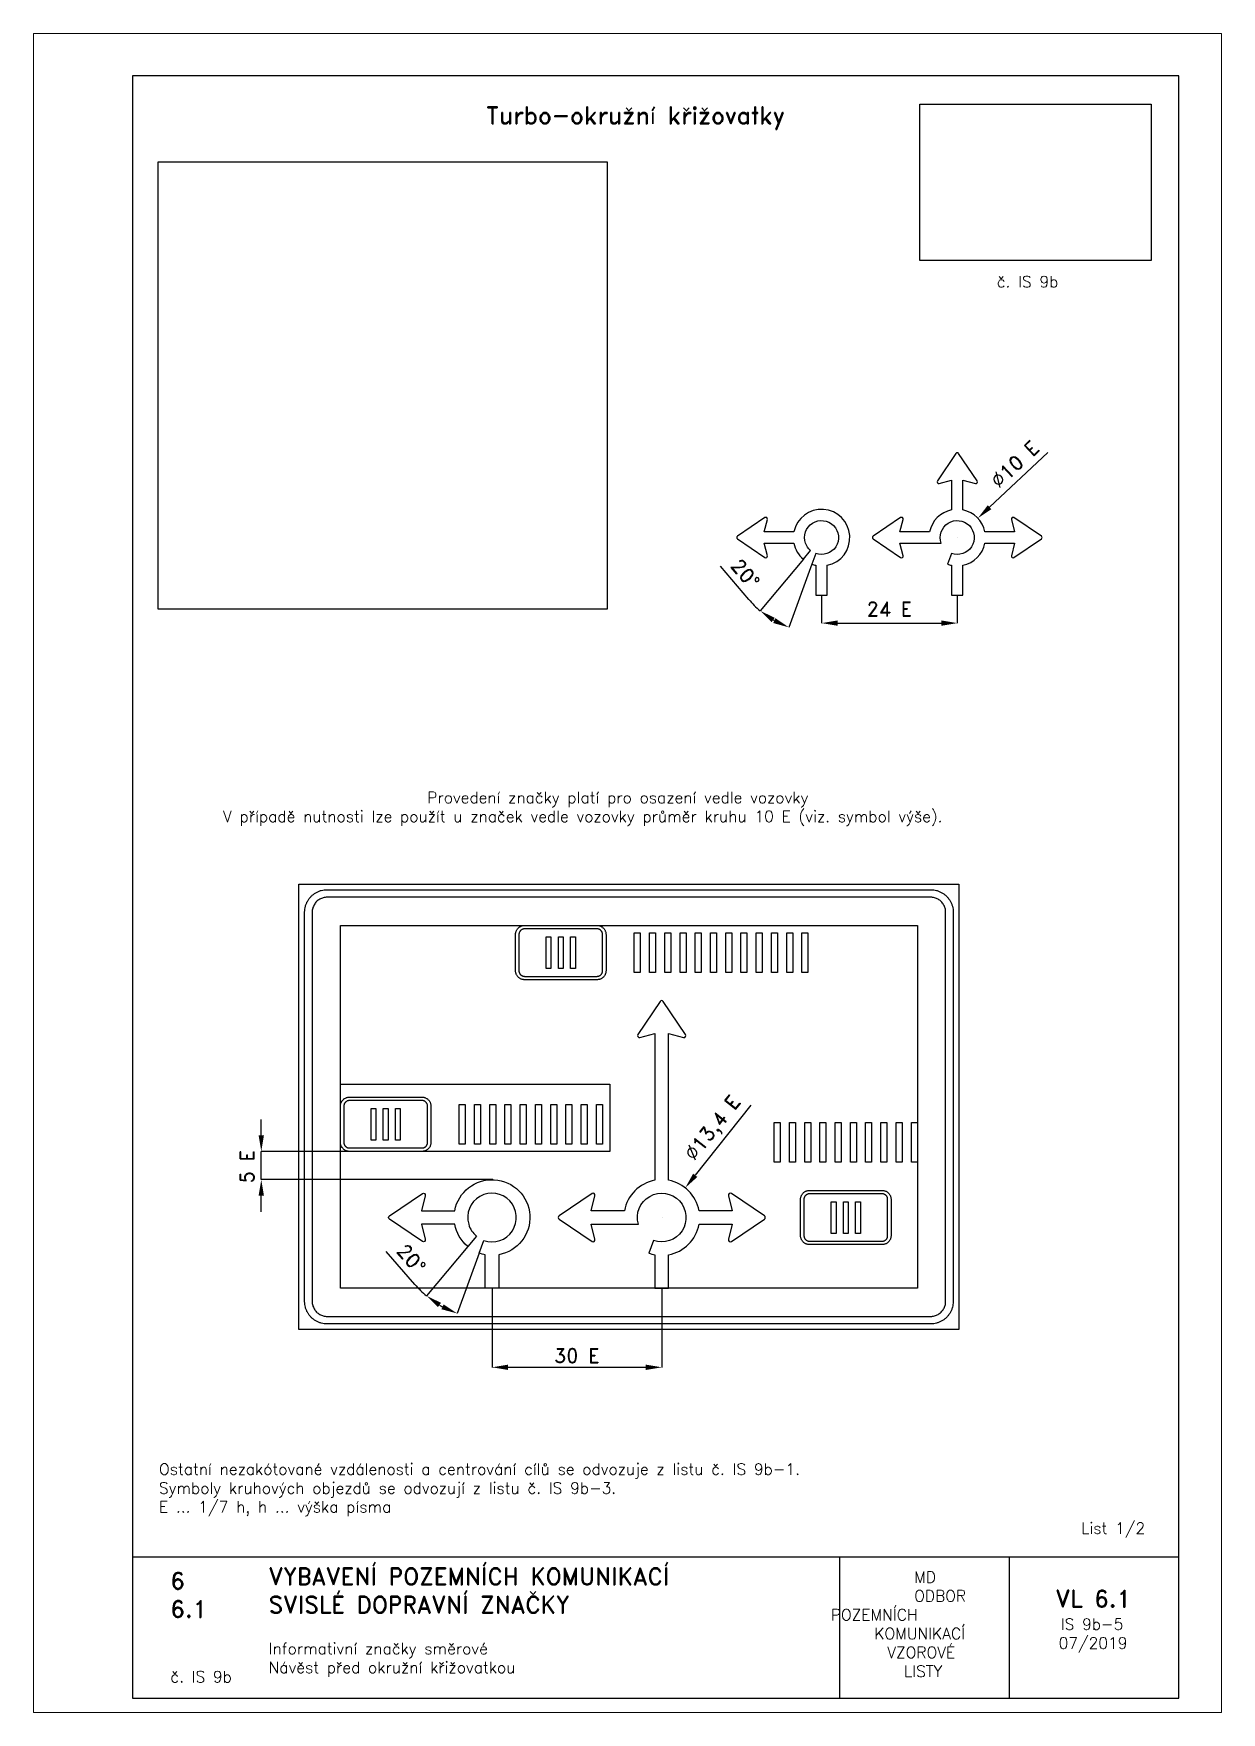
# Paper-space layout 'IS 9b-5-1' of a CAD drawing. Header units: millimetres. Extents: x 0 to 210, y 0 to 297.
# The model-space entities are those that its viewports show. They can reach past a viewport. Long polylines and large blocks are cut down to what shows.
import ezdxf

# ---------------------------------------------------------------- set-up
doc = ezdxf.new("R2010")
doc.units = ezdxf.units.MM
doc.header["$LTSCALE"] = 5
doc.linetypes.add('ČÁRKOVANÁX2', pattern=[1.5, 1, -0.5])
for name, color, linetype in [('Kóty', 2, 'Continuous'), ('Rozpiska', 7, 'Continuous'), ('Značka', 7, 'Continuous')]:
    doc.layers.add(name, color=color, linetype=linetype)
doc.layers.add('Rámeček', color=6, linetype='Continuous', plot=False)
doc.styles.get("Standard").update_dxf_attribs({"font": 'romand.shx', "height": 75})
doc.dimstyles.get("Standard").update_dxf_attribs({"dimtxt": 75, "dimasz": 85, "dimexe": 0.18, "dimexo": 0.0625, "dimgap": 37.5, "dimtad": 1, "dimdec": 0, "dimzin": 0, "dimdsep": 46, "dimtxsty": 'Standard', "dimcen": 0.09, "dimadec": 0, "dimazin": 0, "dimtfac": 1, "dimtdec": 0, "dimtofl": 0, "dimtmove": 0, "dimatfit": 3, "dimfxl": 1, "dimtolj": 1, "dimtzin": 0, "dimarcsym": 0})
picture_1 = doc.add_image_def('image1.png', size_in_pixel=(2538, 2528))
picture_2 = doc.add_image_def('image2.png', size_in_pixel=(414, 280))

psp = doc.layouts.new('IS 9b-5-1')

# ---------------------------------------------------------------- texts
at = {"layer": 'Rozpiska', "color": 7, "attachment_point": 1}
for s, width, heights, insert, char_height in [('\\pi18.15587;{\\C256;Turbo-okružní křižovatky}', 96.1689, [0], (61.9, 284.02), 3), ('\\pi2.3092;č. IS 9b', 17.3803, [0], (167.97, 254.11), 2), ('\\pi45.35573;Provedení značky platí pro osazení vedle vozovky\\P\\pi9.26049;V případě nutnosti lze použít u značek vedle vozovky průměr kruhu 10 E (viz. symbol výše).{\\H2.02381x; }', 171.9496, [0], (24.24, 162.84), 2), ('\\A1;Ostatní nezakótované vzdálenosti a centrování cílů se odvozuje z listu č. IS 9b-1.\\PSymboly kruhových objezdů se odvozují z listu č. IS 9b-3.{\\H1.83333x; }\\PE ... 1/7 h, h ... výška písma{\\H1.74603x; }', 176.6412, [0], (22.18, 44.03), 2), ('List 1/2', 13.9221, [0], (185.21, 33.59), 2), ('6', 149.0422, [0], (24.17, 24.77), 3), ('{\\C6;VYBAVENÍ POZEMNÍCH KOMUNIKACÍ\\P}SVISLÉ DOPRAVNÍ ZNAČKY{\\H1.34524x; }', 149.0422, [0], (41.56, 25.56), 3), ('\\pi14.7414;{\\C6;MD\\P\\pi2.36044;}ODBOR POZEMNÍCH{\\H1.57143x; }\\P\\pi7.69378;KOMUNIKACÍ{\\H1.5x; }\\P\\pi9.97949;{\\C6;VZOROVÉ\\H1.47619x; \\H0.67742x;\\P\\pi12.93187;LISTY\\H1.26984x; }', 33.1018, [0], (140.95, 24.95), 2), ('\\pi1.03113;{\\H1.5x;\\C6;VL 6.1\\P\\pi1.93586;\\H0.66667x;IS 9b-5\\H1.66666x; \\H0.6x;\\P\\pi1.5549;07/2019\\H1.80159x; }', 16.0623, [0], (179.66, 21.61), 2), ('6.1', 149.0422, [0], (24.17, 19.78), 3), ('{\\C6;Informativní značky směrové\\P}Návěst před okružní křižovatkou{\\H1.83333x; }', 149.0422, [0], (41.56, 12.29), 2), ('{\\C6;č. IS 9b}', 18.3305, [2.67], (24.18, 7.32), 2)]:
    psp.add_mtext_dynamic_manual_height_columns(s, width=width, gutter_width=100, heights=heights, dxfattribs=dict(at, insert=insert, char_height=char_height))

msp = doc.modelspace()

# ---------------------------------------------------------------- texts
at = {"layer": 'Kóty', "char_height": 75, "attachment_point": 5}
for s, insert, rotation in [('\\A1;∅10 E', (4514.9, 5072.5), 43.25195), ('\\A1;∅13,4 E', (2919.2, 1543.8), 51.58547), ('\\A1;5 E', (443, 1344.3), 90)]:
    msp.add_mtext(s, dxfattribs=dict(at, insert=insert, rotation=rotation))
at = {"layer": 'Kóty', "insert": (2192, 340.5), "char_height": 75, "attachment_point": 5}
msp.add_mtext('\\A1;30 E', dxfattribs=at)

# ---------------------------------------------------------------- blocks, each defined once
blk = doc.blocks.new('*D9')
at = {"layer": 'Defpoints', "color": 0, "transparency": 16777216}
for p in [(3489.7, 4376.4), (4209.7, 4376.4), (4209.7, 4228.3)]:
    blk.add_point(p, dxfattribs=at)
at = {"layer": 'Kóty', "color": 0, "lineweight": -2, "transparency": 16777216}
for p, q in [((3489.7, 4376.3), (3489.7, 4228.2)), ((4209.7, 4376.3), (4209.7, 4228.2)), ((3574.7, 4228.3), (4124.7, 4228.3))]:
    blk.add_line(p, q, dxfattribs=at)
at = {"layer": 'Kóty', "color": 0, "transparency": 16777216}
for points in [[(3574.7, 4242.5), (3574.7, 4214.2), (3489.7, 4228.3)], [(4124.7, 4242.5), (4124.7, 4214.2), (4209.7, 4228.3)]]:
    blk.add_solid(points, dxfattribs=at)
at = {"layer": 'Kóty', "color": 0, "transparency": 16777216, "insert": (3849.7, 4303.3), "char_height": 75, "attachment_point": 5}
blk.add_mtext('\\A1;24 E', dxfattribs=at)
blk = doc.blocks.new('*D13')
at = {"layer": 'Defpoints', "color": 0, "transparency": 16777216}
for p in [(1612.8, 919.6), (1659.1, 974.8), (1697.9, 952.4), (1673.3, 884.7), (1498.9, 589.4)]:
    blk.add_point(p, dxfattribs=at)
at = {"layer": 'Kóty', "color": 0, "lineweight": -2, "transparency": 16777216}
for p, q in [((1333.1, 718.1), (1180.8, 893.3)), ((1612.8, 919.6), (1393.6, 658.4)), ((1673.3, 884.7), (1556.6, 564.3))]:
    blk.add_line(p, q, dxfattribs=at)
for start, end in [(221.00207, 230), (238.99793, 241.00207)]:
    blk.add_arc((1742, 1073.6), 541.8, start, end, dxfattribs=at)
at = {"layer": 'Kóty', "color": 0, "transparency": 16777216}
for points in [[(1454.7, 597.7), (1471.2, 620.7), (1393.8, 658.6)], [(1485.2, 612.6), (1473.5, 586.8), (1556.7, 564.5)]]:
    blk.add_solid(points, dxfattribs=at)
at = {"layer": 'Kóty', "color": 0, "transparency": 16777216, "insert": (1313.6, 855), "char_height": 75, "attachment_point": 5, "rotation": 311.00207}
blk.add_mtext('\\A1;20°', dxfattribs=at)
blk = doc.blocks.new('*D14')
at = {"layer": 'Defpoints', "color": 0, "transparency": 16777216}
for p in [(3393.3, 4567.5), (3431.8, 4613.4), (3458.9, 4597.8), (3438.4, 4541.4), (3262.1, 4229.2)]:
    blk.add_point(p, dxfattribs=at)
at = {"layer": 'Kóty', "color": 0, "lineweight": -2, "transparency": 16777216}
for p, q in [((3393.2, 4567.4), (3163.6, 4293.8)), ((3103.4, 4353.8), (2953, 4530.7)), ((3438.3, 4541.3), (3316.2, 4205.7))]:
    blk.add_line(p, q, dxfattribs=at)
for start, end in [(220.38393, 230), (239.61607, 240.38393)]:
    blk.add_arc((3489.7, 4682.4), 507.1, start, end, dxfattribs=at)
at = {"layer": 'Kóty', "color": 0, "transparency": 16777216}
for points in [[(3225, 4233.4), (3241.4, 4256.5), (3163.7, 4293.9)], [(3245, 4254.4), (3233.1, 4228.7), (3316.2, 4205.9)]]:
    blk.add_solid(points, dxfattribs=at)
at = {"layer": 'Kóty', "color": 0, "transparency": 16777216, "insert": (3085.4, 4490.8), "char_height": 75, "attachment_point": 5, "rotation": 310.38393}
blk.add_mtext('\\A1;20°', dxfattribs=at)

# ---------------------------------------------------------------- dimensions: what is measured, and where the dimension line sits
at = {"layer": 'Kóty'}
for base, line1, line2, picture, middle in [((3262.1, 4229.2), ((3458.9, 4597.8), (3438.4, 4541.4)), ((3393.3, 4567.5), (3431.8, 4613.4)), '*D14', (3085.4, 4490.8)), ((1498.9, 589.4), ((1673.3, 884.7), (1697.9, 952.4)), ((1659.1, 974.8), (1612.8, 919.6)), '*D13', (1313.6, 855))]:
    dim = msp.add_angular_dim_2l(base=base, line1=line1, line2=line2, dimstyle='Standard', dxfattribs=at)
    dim.commit()
    dim.dimension.update_dxf_attribs({"geometry": picture, "text_midpoint": middle})
dim = msp.add_linear_dim(base=(4209.7, 4228.3), p1=(3489.7, 4376.4), p2=(4209.7, 4376.4), text='24 E', dimstyle='Standard', dxfattribs=at)
dim.commit()
dim.dimension.update_dxf_attribs({"geometry": '*D9', "text_midpoint": (3849.7, 4303.3)})

# ---------------------------------------------------------------- linework, layer by layer
at = {"layer": 'Kóty'}
for p, q in [((4689.9, 5134.1), (4380.8, 4843.4)), ((4209.6, 4682.4), (4209.8, 4682.4)), ((4209.7, 4682.3), (4209.7, 4682.5)), ((3115.4, 1669.1), (2819.7, 1297.7)), ((518, 1509.6), (518, 1594.6)), ((986, 1424.6), (517.8, 1424.6)), ((1746, 1274.6), (517.8, 1274.6)), ((518, 1104.6), (518, 1189.6)), ((2645.9, 1073.6), (2646.1, 1073.6)), ((2646, 1073.5), (2646, 1073.7)), ((1742, 698.6), (1742, 278.4)), ((2642, 698.6), (2642, 278.4)), ((1827, 278.6), (2557, 278.6))]:
    msp.add_line(p, q, dxfattribs=at)
msp.add_lwpolyline([(518, 1274.6), (518, 1424.6)], dxfattribs=at)
for points in [[(4371.1, 4853.7), (4390.5, 4833.1), (4318.9, 4785.1)], [(503.9, 1509.6), (532.2, 1509.6), (518, 1424.6)], [(503.9, 1189.6), (532.2, 1189.6), (518, 1274.6)], [(2808.6, 1306.5), (2830.8, 1288.9), (2766.9, 1231.1)], [(1827, 292.8), (1827, 264.5), (1742, 278.6)], [(2557, 292.8), (2557, 264.5), (2642, 278.6)]]:
    msp.add_solid(points, dxfattribs=at)
at = {"layer": 'Značka', "color": 5}
for points in [[(4179.7, 4535.4), (4179.7, 4376.4), (4239.7, 4376.4), (4239.7, 4535.4, 0.300614), (4356.6, 4652.4), (4514, 4652.4), (4497.1, 4585.9, 0.689385), (4510.2, 4576.7), (4655.9, 4675.3, 0.530846), (4655.9, 4689.5), (4510.2, 4788, 0.689385), (4497.1, 4778.8), (4514, 4712.4), (4356.6, 4712.4, 0.300614), (4239.7, 4829.3), (4239.7, 4986.6), (4306.1, 4969.8, 0.689385), (4315.3, 4982.9), (4216.8, 5128.6, 0.530846), (4202.6, 5128.6), (4104, 4982.9, 0.689385), (4113.2, 4969.8), (4179.7, 4986.6), (4179.7, 4829.3, 0.300614), (4062.7, 4712.4), (3905.4, 4712.4), (3922.3, 4778.8, 0.689385), (3909.2, 4788), (3763.4, 4689.5, 0.530846), (3763.4, 4675.3), (3909.2, 4576.7, 0.689385), (3922.3, 4585.9), (3905.4, 4652.4), (4062.7, 4652.4), (4124.8, 4652.4, -4.461964), (4178.9, 4597.8), (4158.4, 4541.4, 0.036944), (4179.7, 4535.4)], [(3438.4, 4541.4, 0.036944), (3459.7, 4535.4), (3459.7, 4376.4), (3519.7, 4376.4), (3519.7, 4535.4, 1.859652), (3342.7, 4712.4), (3185.4, 4712.4), (3202.3, 4778.8, 0.689385), (3189.2, 4788), (3043.4, 4689.5, 0.530846), (3043.4, 4675.3), (3189.2, 4576.7, 0.689385), (3202.3, 4585.9), (3185.4, 4652.4), (3342.7, 4652.4, 0.16942), (3393.3, 4567.5), (3431.8, 4613.4, -0.134), (3404.8, 4652.4), (3404.8, 4652.4, -4.461964), (3458.9, 4597.8), (3438.4, 4541.4)], [(868, 508.6), (867.5, 508.6), (867.1, 508.6, -0.03218), (851.6, 509.7, -0.035443), (836.4, 512.9, -0.036267), (821.6, 517.9, -0.034421), (807.7, 524.9, -0.033721), (794.8, 533.5, -0.034085), (783.2, 543.8, -0.034209), (772.9, 555.4, -0.034229), (764.3, 568.3, -0.034044), (757.3, 582.2, -0.033412), (752.3, 597, -0.034127), (749.1, 612.2, -0.036745), (748, 627.7), (748, 628.1), (748, 628.6), (748, 2693.6), (748, 2694.1), (748, 2694.6, -0.03218), (749.1, 2710.1, -0.035443), (752.3, 2725.3, -0.036267), (757.3, 2740, -0.034421), (764.3, 2753.9, -0.033721), (772.9, 2766.8, -0.034085), (783.2, 2778.5, -0.034209), (794.8, 2788.8, -0.034229), (807.7, 2797.4, -0.034044), (821.6, 2804.3, -0.033412), (836.4, 2809.4, -0.034127), (851.6, 2812.6, -0.036745), (867.1, 2813.6), (867.5, 2813.6), (868, 2813.6), (4068, 2813.6), (4068.5, 2813.6), (4069, 2813.6, -0.03218), (4084.5, 2812.5, -0.035443), (4099.7, 2809.4, -0.036267), (4114.4, 2804.4, -0.034421), (4128.3, 2797.4, -0.033721), (4141.2, 2788.8, -0.034085), (4152.9, 2778.5, -0.034209), (4163.2, 2766.8, -0.034229), (4171.8, 2753.9, -0.034044), (4178.7, 2740, -0.033412), (4183.8, 2725.3, -0.034127), (4187, 2710.1, -0.036745), (4188, 2694.6), (4188, 2694.1), (4188, 2693.6), (4188, 628.6), (4188, 628.1), (4188, 627.7, -0.03218), (4186.9, 612.2, -0.035443), (4183.8, 597, -0.036267), (4178.8, 582.2, -0.034421), (4171.8, 568.3, -0.033721), (4163.2, 555.4, -0.034085), (4152.9, 543.8, -0.034209), (4141.2, 533.5, -0.034229), (4128.3, 524.9, -0.034044), (4114.4, 517.9, -0.033412), (4099.7, 512.9, -0.034127), (4084.4, 509.7, -0.036745), (4069, 508.6), (4068.5, 508.6), (4068, 508.6), (868, 508.6)], [(868, 548.6), (4068, 548.6), (4068.3, 548.6), (4068.6, 548.6, 0.03218), (4079, 549.3, 0.035443), (4089.1, 551.5, 0.036267), (4098.9, 554.8, 0.034421), (4108.2, 559.4, 0.033721), (4116.8, 565.2, 0.034085), (4124.6, 572.1, 0.034209), (4131.5, 579.8, 0.034229), (4137.2, 588.4, 0.034044), (4141.8, 597.7, 0.033412), (4145.2, 607.5, 0.034127), (4147.3, 617.7, 0.036745), (4148, 628), (4148, 628.3), (4148, 628.6), (4148, 2693.6), (4148, 2693.9), (4148, 2694.2, 0.03218), (4147.3, 2704.6, 0.035443), (4145.2, 2714.7, 0.036267), (4141.9, 2724.5, 0.034421), (4137.2, 2733.8, 0.033721), (4131.4, 2742.4, 0.034085), (4124.6, 2750.2, 0.034209), (4116.8, 2757.1, 0.034229), (4108.2, 2762.8, 0.034044), (4098.9, 2767.4, 0.033412), (4089.1, 2770.8, 0.034127), (4079, 2772.9, 0.036745), (4068.6, 2773.6), (4068.3, 2773.6), (4068, 2773.6), (868, 2773.6), (867.7, 2773.6), (867.4, 2773.6, 0.03218), (857.1, 2772.9, 0.035443), (846.9, 2770.8, 0.036267), (837.1, 2767.5, 0.034421), (827.8, 2762.8, 0.033721), (819.2, 2757, 0.034085), (811.5, 2750.2, 0.034209), (804.6, 2742.4, 0.034229), (798.8, 2733.8, 0.034044), (794.2, 2724.5, 0.033412), (790.9, 2714.7, 0.034127), (788.7, 2704.6, 0.036745), (788, 2694.2), (788, 2693.9), (788, 2693.6), (788, 628.6), (788, 628.3), (788, 628, 0.03218), (788.7, 617.7, 0.035443), (790.9, 607.5, 0.036267), (794.2, 597.7, 0.034421), (798.8, 588.4, 0.033721), (804.6, 579.8, 0.034085), (811.5, 572.1, 0.034209), (819.2, 565.2, 0.034229), (827.8, 559.4, 0.034044), (837.1, 554.8, 0.033412), (846.9, 551.5, 0.034127), (857.1, 549.3, 0.036745), (867.4, 548.6), (867.7, 548.6), (868, 548.6)], [(1914.6, 2335.6), (1914.4, 2335.6), (1914.2, 2335.6, -0.03218), (1908, 2336.1, -0.035443), (1901.9, 2337.3, -0.036267), (1896, 2339.3, -0.034421), (1890.4, 2342.1, -0.033721), (1885.3, 2345.6, -0.034085), (1880.6, 2349.7, -0.034209), (1876.5, 2354.3, -0.034229), (1873, 2359.5, -0.034044), (1870.3, 2365.1, -0.033412), (1868.3, 2371, -0.034127), (1867, 2377, -0.036745), (1866.6, 2383.2), (1866.6, 2383.4), (1866.6, 2383.6), (1866.6, 2575.6), (1866.6, 2575.8), (1866.6, 2576, -0.03218), (1867, 2582.2, -0.035443), (1868.3, 2588.3, -0.036267), (1870.2, 2594.2, -0.034421), (1873, 2599.7, -0.033721), (1876.5, 2604.9, -0.034085), (1880.6, 2609.6, -0.034209), (1885.3, 2613.7, -0.034229), (1890.4, 2617.1, -0.034044), (1896, 2619.9, -0.033412), (1901.9, 2621.9, -0.034127), (1908, 2623.2, -0.036745), (1914.2, 2623.6), (1914.4, 2623.6), (1914.6, 2623.6), (2298.6, 2623.6), (2298.7, 2623.6), (2298.9, 2623.6, -0.03218), (2305.1, 2623.2, -0.035443), (2311.2, 2621.9, -0.036267), (2317.1, 2619.9, -0.034421), (2322.7, 2617.1, -0.033721), (2327.8, 2613.7, -0.034085), (2332.5, 2609.6, -0.034209), (2336.6, 2604.9, -0.034229), (2340.1, 2599.7, -0.034044), (2342.8, 2594.2, -0.033412), (2344.8, 2588.3, -0.034127), (2346.1, 2582.2, -0.036745), (2346.5, 2576), (2346.5, 2575.8), (2346.5, 2575.6), (2346.5, 2383.6), (2346.5, 2383.4), (2346.5, 2383.2, -0.03218), (2346.1, 2377, -0.035443), (2344.8, 2371, -0.036267), (2342.9, 2365.1, -0.034421), (2340.1, 2359.5, -0.033721), (2336.6, 2354.3, -0.034085), (2332.5, 2349.7, -0.034209), (2327.8, 2345.6, -0.034229), (2322.7, 2342.1, -0.034044), (2317.1, 2339.3, -0.033412), (2311.2, 2337.3, -0.034127), (2305.1, 2336, -0.036745), (2298.9, 2335.6), (2298.7, 2335.6), (2298.6, 2335.6), (1914.6, 2335.6)], [(1914.6, 2353.6), (2298.6, 2353.6), (2298.7, 2353.6), (2298.8, 2353.6, 0.03218), (2302.7, 2353.9, 0.035443), (2306.5, 2354.7, 0.036267), (2310.1, 2355.9, 0.034421), (2313.6, 2357.7, 0.033721), (2316.9, 2359.8, 0.034085), (2319.8, 2362.4, 0.034209), (2322.3, 2365.3, 0.034229), (2324.5, 2368.6, 0.034044), (2326.2, 2372, 0.033412), (2327.5, 2375.7, 0.034127), (2328.3, 2379.5, 0.036745), (2328.5, 2383.4), (2328.5, 2383.5), (2328.5, 2383.6), (2328.5, 2575.6), (2328.5, 2575.7), (2328.5, 2575.9, 0.03218), (2328.3, 2579.7, 0.035443), (2327.5, 2583.5, 0.036267), (2326.2, 2587.2, 0.034421), (2324.5, 2590.7, 0.033721), (2322.3, 2593.9, 0.034085), (2319.8, 2596.8, 0.034209), (2316.9, 2599.4, 0.034229), (2313.6, 2601.6, 0.034044), (2310.1, 2603.3, 0.033412), (2306.5, 2604.6, 0.034127), (2302.7, 2605.4, 0.036745), (2298.8, 2605.6), (2298.7, 2605.6), (2298.6, 2605.6), (1914.6, 2605.6), (1914.4, 2605.6), (1914.3, 2605.6, 0.03218), (1910.4, 2605.3, 0.035443), (1906.6, 2604.6, 0.036267), (1903, 2603.3, 0.034421), (1899.5, 2601.6, 0.033721), (1896.2, 2599.4, 0.034085), (1893.3, 2596.8, 0.034209), (1890.8, 2593.9, 0.034229), (1888.6, 2590.7, 0.034044), (1886.9, 2587.2, 0.033412), (1885.6, 2583.5, 0.034127), (1884.8, 2579.7, 0.036745), (1884.6, 2575.9), (1884.6, 2575.7), (1884.6, 2575.6), (1884.6, 2383.6), (1884.6, 2383.5), (1884.6, 2383.4, 0.03218), (1884.8, 2379.5, 0.035443), (1885.6, 2375.7, 0.036267), (1886.9, 2372, 0.034421), (1888.6, 2368.6, 0.033721), (1890.8, 2365.3, 0.034085), (1893.3, 2362.4, 0.034209), (1896.2, 2359.8, 0.034229), (1899.5, 2357.7, 0.034044), (1903, 2355.9, 0.033412), (1906.6, 2354.7, 0.034127), (1910.4, 2353.9, 0.036745), (1914.3, 2353.6), (1914.4, 2353.6), (1914.6, 2353.6)], [(986, 1424.6), (985.8, 1424.6), (985.6, 1424.6, -0.03218), (979.4, 1425.1, -0.035443), (973.4, 1426.3, -0.036267), (967.5, 1428.3, -0.034421), (961.9, 1431.1, -0.033721), (956.7, 1434.6, -0.034085), (952.1, 1438.7, -0.034209), (948, 1443.3, -0.034229), (944.5, 1448.5, -0.034044), (941.7, 1454.1, -0.033412), (939.7, 1460, -0.034127), (938.4, 1466, -0.036745), (938, 1472.2), (938, 1472.4), (938, 1472.6), (938, 1664.6), (938, 1664.8), (938, 1665, -0.03218), (938.5, 1671.2, -0.035443), (939.7, 1677.3, -0.036267), (941.7, 1683.2, -0.034421), (944.5, 1688.7, -0.033721), (948, 1693.9, -0.034085), (952.1, 1698.6, -0.034209), (956.7, 1702.7, -0.034229), (961.9, 1706.1, -0.034044), (967.5, 1708.9, -0.033412), (973.4, 1710.9, -0.034127), (979.4, 1712.2, -0.036745), (985.6, 1712.6), (985.8, 1712.6), (986, 1712.6), (1370, 1712.6), (1370.2, 1712.6), (1370.4, 1712.6, -0.03218), (1376.6, 1712.2, -0.035443), (1382.7, 1710.9, -0.036267), (1388.6, 1708.9, -0.034421), (1394.1, 1706.1, -0.033721), (1399.3, 1702.7, -0.034085), (1404, 1698.6, -0.034209), (1408.1, 1693.9, -0.034229), (1411.5, 1688.7, -0.034044), (1414.3, 1683.2, -0.033412), (1416.3, 1677.3, -0.034127), (1417.6, 1671.2, -0.036745), (1418, 1665), (1418, 1664.8), (1418, 1664.6), (1418, 1472.6), (1418, 1472.4), (1418, 1472.2, -0.03218), (1417.6, 1466, -0.035443), (1416.3, 1460, -0.036267), (1414.3, 1454.1, -0.034421), (1411.5, 1448.5, -0.033721), (1408.1, 1443.3, -0.034085), (1404, 1438.7, -0.034209), (1399.3, 1434.6, -0.034229), (1394.1, 1431.1, -0.034044), (1388.6, 1428.3, -0.033412), (1382.7, 1426.3, -0.034127), (1376.6, 1425, -0.036745), (1370.4, 1424.6), (1370.2, 1424.6), (1370, 1424.6), (986, 1424.6)], [(986, 1442.6), (1370, 1442.6), (1370.1, 1442.6), (1370.3, 1442.6, 0.03218), (1374.1, 1442.9, 0.035443), (1377.9, 1443.7, 0.036267), (1381.6, 1444.9, 0.034421), (1385.1, 1446.7, 0.033721), (1388.3, 1448.8, 0.034085), (1391.2, 1451.4, 0.034209), (1393.8, 1454.3, 0.034229), (1396, 1457.6, 0.034044), (1397.7, 1461, 0.033412), (1399, 1464.7, 0.034127), (1399.8, 1468.5, 0.036745), (1400, 1472.4), (1400, 1472.5), (1400, 1472.6), (1400, 1664.6), (1400, 1664.7), (1400, 1664.9, 0.03218), (1399.7, 1668.7, 0.035443), (1399, 1672.5, 0.036267), (1397.7, 1676.2, 0.034421), (1396, 1679.7, 0.033721), (1393.8, 1682.9, 0.034085), (1391.2, 1685.8, 0.034209), (1388.3, 1688.4, 0.034229), (1385.1, 1690.6, 0.034044), (1381.6, 1692.3, 0.033412), (1377.9, 1693.6, 0.034127), (1374.1, 1694.4, 0.036745), (1370.3, 1694.6), (1370.1, 1694.6), (1370, 1694.6), (986, 1694.6), (985.9, 1694.6), (985.8, 1694.6, 0.03218), (981.9, 1694.3, 0.035443), (978.1, 1693.6, 0.036267), (974.4, 1692.3, 0.034421), (971, 1690.6, 0.033721), (967.7, 1688.4, 0.034085), (964.8, 1685.8, 0.034209), (962.2, 1682.9, 0.034229), (960.1, 1679.7, 0.034044), (958.3, 1676.2, 0.033412), (957.1, 1672.5, 0.034127), (956.3, 1668.7, 0.036745), (956, 1664.9), (956, 1664.7), (956, 1664.6), (956, 1472.6), (956, 1472.5), (956, 1472.4, 0.03218), (956.3, 1468.5, 0.035443), (957.1, 1464.7, 0.036267), (958.3, 1461, 0.034421), (960.1, 1457.6, 0.033721), (962.2, 1454.3, 0.034085), (964.8, 1451.4, 0.034209), (967.7, 1448.8, 0.034229), (971, 1446.7, 0.034044), (974.4, 1444.9, 0.033412), (978.1, 1443.7, 0.034127), (981.9, 1442.9, 0.036745), (985.8, 1442.6), (985.9, 1442.6), (986, 1442.6)], [(1618.1, 1037.6, 0.148538), (1659.1, 974.8), (1612.8, 919.6, -0.174898), (1544.3, 1037.6), (1367.9, 1037.6), (1388.1, 957.9, -0.689385), (1372.4, 946.8), (1197.5, 1065.1, -0.530846), (1197.5, 1082.1), (1372.4, 1200.4, -0.689385), (1388.1, 1189.4), (1367.9, 1109.6), (1544.3, 1109.6, -1.908052), (1778, 875.9), (1778, 698.6), (1706, 698.6), (1706, 875.9, -0.042273), (1673.3, 884.7), (1697.9, 952.4, 4.18175), (1618.1, 1037.6)], [(3426.4, 929.6), (3426.2, 929.6), (3426, 929.6, -0.03218), (3419.8, 930.1, -0.035443), (3413.7, 931.3, -0.036267), (3407.8, 933.3, -0.034421), (3402.3, 936.1, -0.033721), (3397.1, 939.6, -0.034085), (3392.4, 943.7, -0.034209), (3388.3, 948.3, -0.034229), (3384.9, 953.5, -0.034044), (3382.1, 959.1, -0.033412), (3380.1, 965, -0.034127), (3378.8, 971, -0.036745), (3378.4, 977.2), (3378.4, 977.4), (3378.4, 977.6), (3378.4, 1169.6), (3378.4, 1169.8), (3378.4, 1170, -0.03218), (3378.8, 1176.2, -0.035443), (3380.1, 1182.3, -0.036267), (3382.1, 1188.2, -0.034421), (3384.9, 1193.7, -0.033721), (3388.3, 1198.9, -0.034085), (3392.4, 1203.6, -0.034209), (3397.1, 1207.7, -0.034229), (3402.3, 1211.1, -0.034044), (3407.8, 1213.9, -0.033412), (3413.7, 1215.9, -0.034127), (3419.8, 1217.2, -0.036745), (3426, 1217.6), (3426.2, 1217.6), (3426.4, 1217.6), (3810.4, 1217.6), (3810.6, 1217.6), (3810.8, 1217.6, -0.03218), (3817, 1217.2, -0.035443), (3823, 1215.9, -0.036267), (3828.9, 1213.9, -0.034421), (3834.5, 1211.1, -0.033721), (3839.7, 1207.7, -0.034085), (3844.3, 1203.6, -0.034209), (3848.4, 1198.9, -0.034229), (3851.9, 1193.7, -0.034044), (3854.7, 1188.2, -0.033412), (3856.7, 1182.3, -0.034127), (3858, 1176.2, -0.036745), (3858.4, 1170), (3858.4, 1169.8), (3858.4, 1169.6), (3858.4, 977.6), (3858.4, 977.4), (3858.4, 977.2, -0.03218), (3857.9, 971, -0.035443), (3856.7, 965, -0.036267), (3854.7, 959.1, -0.034421), (3851.9, 953.5, -0.033721), (3848.4, 948.3, -0.034085), (3844.3, 943.7, -0.034209), (3839.7, 939.6, -0.034229), (3834.5, 936.1, -0.034044), (3828.9, 933.3, -0.033412), (3823, 931.3, -0.034127), (3817, 930, -0.036745), (3810.8, 929.6), (3810.6, 929.6), (3810.4, 929.6), (3426.4, 929.6)], [(3426.4, 947.6), (3810.4, 947.6), (3810.5, 947.6), (3810.6, 947.6, 0.03218), (3814.5, 947.9, 0.035443), (3818.3, 948.7, 0.036267), (3822, 949.9, 0.034421), (3825.4, 951.7, 0.033721), (3828.7, 953.8, 0.034085), (3831.6, 956.4, 0.034209), (3834.2, 959.3, 0.034229), (3836.3, 962.6, 0.034044), (3838.1, 966, 0.033412), (3839.3, 969.7, 0.034127), (3840.1, 973.5, 0.036745), (3840.4, 977.4), (3840.4, 977.5), (3840.4, 977.6), (3840.4, 1169.6), (3840.4, 1169.7), (3840.4, 1169.9, 0.03218), (3840.1, 1173.7, 0.035443), (3839.3, 1177.5, 0.036267), (3838.1, 1181.2, 0.034421), (3836.3, 1184.7, 0.033721), (3834.2, 1187.9, 0.034085), (3831.6, 1190.8, 0.034209), (3828.7, 1193.4, 0.034229), (3825.4, 1195.6, 0.034044), (3822, 1197.3, 0.033412), (3818.3, 1198.6, 0.034127), (3814.5, 1199.4, 0.036745), (3810.6, 1199.6), (3810.5, 1199.6), (3810.4, 1199.6), (3426.4, 1199.6), (3426.3, 1199.6), (3426.1, 1199.6, 0.03218), (3422.3, 1199.3, 0.035443), (3418.5, 1198.6, 0.036267), (3414.8, 1197.3, 0.034421), (3411.3, 1195.6, 0.033721), (3408.1, 1193.4, 0.034085), (3405.2, 1190.8, 0.034209), (3402.6, 1187.9, 0.034229), (3400.4, 1184.7, 0.034044), (3398.7, 1181.2, 0.033412), (3397.4, 1177.5, 0.034127), (3396.6, 1173.7, 0.036745), (3396.4, 1169.9), (3396.4, 1169.7), (3396.4, 1169.6), (3396.4, 977.6), (3396.4, 977.5), (3396.4, 977.4, 0.03218), (3396.7, 973.5, 0.035443), (3397.4, 969.7, 0.036267), (3398.7, 966, 0.034421), (3400.4, 962.6, 0.033721), (3402.6, 959.3, 0.034085), (3405.2, 956.4, 0.034209), (3408.1, 953.8, 0.034229), (3411.3, 951.7, 0.034044), (3414.8, 949.9, 0.033412), (3418.5, 948.7, 0.034127), (3422.3, 947.9, 0.036745), (3426.1, 947.6), (3426.3, 947.6), (3426.4, 947.6)]]:
    msp.add_lwpolyline(points, format="xyb", dxfattribs=at)
for points in [[(718, 478.6), (718, 2843.6), (4218, 2843.6), (4218, 478.6), (718, 478.6)], [(2496.6, 2374.6), (2496.6, 2584.6), (2528.4, 2584.6), (2528.4, 2374.6), (2496.6, 2374.6)], [(2577.4, 2374.6), (2577.4, 2584.6), (2609.2, 2584.6), (2609.2, 2374.6), (2577.4, 2374.6)], [(2658.2, 2374.6), (2658.2, 2584.6), (2690, 2584.6), (2690, 2374.6), (2658.2, 2374.6)], [(2739, 2374.6), (2739, 2584.6), (2770.9, 2584.6), (2770.9, 2374.6), (2739, 2374.6)], [(2819.9, 2374.6), (2819.9, 2584.6), (2851.7, 2584.6), (2851.7, 2374.6), (2819.9, 2374.6)], [(2900.7, 2374.6), (2900.7, 2584.6), (2932.5, 2584.6), (2932.5, 2374.6), (2900.7, 2374.6)], [(2981.5, 2374.6), (2981.5, 2584.6), (3013.3, 2584.6), (3013.3, 2374.6), (2981.5, 2374.6)], [(3062.3, 2374.6), (3062.3, 2584.6), (3094.2, 2584.6), (3094.2, 2374.6), (3062.3, 2374.6)], [(3143.2, 2374.6), (3143.2, 2584.6), (3175, 2584.6), (3175, 2374.6), (3143.2, 2374.6)], [(3224, 2374.6), (3224, 2584.6), (3255.8, 2584.6), (3255.8, 2374.6), (3224, 2374.6)], [(3304.8, 2374.6), (3304.8, 2584.6), (3336.7, 2584.6), (3336.7, 2374.6), (3304.8, 2374.6)], [(3385.7, 2374.6), (3385.7, 2584.6), (3417.5, 2584.6), (3417.5, 2374.6), (3385.7, 2374.6)], [(2029.2, 2395.6), (2029.2, 2563.6), (2054.6, 2563.6), (2054.6, 2395.6), (2029.2, 2395.6)], [(2093.8, 2395.6), (2093.8, 2563.6), (2119.3, 2563.6), (2119.3, 2395.6), (2093.8, 2395.6)], [(2158.5, 2395.6), (2158.5, 2563.6), (2183.9, 2563.6), (2183.9, 2395.6), (2158.5, 2395.6)], [(1100.6, 1484.6), (1100.6, 1652.6), (1126.1, 1652.6), (1126.1, 1484.6), (1100.6, 1484.6)], [(1165.3, 1484.6), (1165.3, 1652.6), (1190.8, 1652.6), (1190.8, 1484.6), (1165.3, 1484.6)], [(1230, 1484.6), (1230, 1652.6), (1255.4, 1652.6), (1255.4, 1484.6), (1230, 1484.6)], [(1568, 1463.6), (1568, 1673.6), (1599.8, 1673.6), (1599.8, 1463.6), (1568, 1463.6)], [(1648.8, 1463.6), (1648.8, 1673.6), (1680.7, 1673.6), (1680.7, 1463.6), (1648.8, 1463.6)], [(1729.7, 1463.6), (1729.7, 1673.6), (1761.5, 1673.6), (1761.5, 1463.6), (1729.7, 1463.6)], [(1810.5, 1463.6), (1810.5, 1673.6), (1842.3, 1673.6), (1842.3, 1463.6), (1810.5, 1463.6)], [(1891.3, 1463.6), (1891.3, 1673.6), (1923.2, 1673.6), (1923.2, 1463.6), (1891.3, 1463.6)], [(1972.2, 1463.6), (1972.2, 1673.6), (2004, 1673.6), (2004, 1463.6), (1972.2, 1463.6)], [(2053, 1463.6), (2053, 1673.6), (2084.8, 1673.6), (2084.8, 1463.6), (2053, 1463.6)], [(2133.8, 1463.6), (2133.8, 1673.6), (2165.6, 1673.6), (2165.6, 1463.6), (2133.8, 1463.6)], [(2214.6, 1463.6), (2214.6, 1673.6), (2246.5, 1673.6), (2246.5, 1463.6), (2214.6, 1463.6)], [(2295.5, 1463.6), (2295.5, 1673.6), (2327.3, 1673.6), (2327.3, 1463.6), (2295.5, 1463.6)], [(3238.7, 1367.6), (3238.7, 1577.6), (3270.6, 1577.6), (3270.6, 1367.6), (3238.7, 1367.6)], [(3238.7, 1367.6), (3238.7, 1577.6), (3270.6, 1577.6), (3270.6, 1367.6), (3238.7, 1367.6)], [(3319.6, 1367.6), (3319.6, 1577.6), (3351.4, 1577.6), (3351.4, 1367.6), (3319.6, 1367.6)], [(3400.4, 1367.6), (3400.4, 1577.6), (3432.2, 1577.6), (3432.2, 1367.6), (3400.4, 1367.6)], [(3481.2, 1367.6), (3481.2, 1577.6), (3513.1, 1577.6), (3513.1, 1367.6), (3481.2, 1367.6)], [(3562.1, 1367.6), (3562.1, 1577.6), (3593.9, 1577.6), (3593.9, 1367.6), (3562.1, 1367.6)], [(3642.9, 1367.6), (3642.9, 1577.6), (3674.7, 1577.6), (3674.7, 1367.6), (3642.9, 1367.6)], [(3723.7, 1367.6), (3723.7, 1577.6), (3755.5, 1577.6), (3755.5, 1367.6), (3723.7, 1367.6)], [(3804.5, 1367.6), (3804.5, 1577.6), (3836.4, 1577.6), (3836.4, 1367.6), (3804.5, 1367.6)], [(3885.4, 1367.6), (3885.4, 1577.6), (3917.2, 1577.6), (3917.2, 1367.6), (3885.4, 1367.6)], [(3966.2, 1367.6), (3966.2, 1577.6), (3998, 1577.6), (3998, 1367.6), (3966.2, 1367.6)], [(3541, 989.6), (3541, 1157.6), (3566.4, 1157.6), (3566.4, 989.6), (3541, 989.6)], [(3605.6, 989.6), (3605.6, 1157.6), (3631.1, 1157.6), (3631.1, 989.6), (3605.6, 989.6)], [(3670.3, 989.6), (3670.3, 1157.6), (3695.8, 1157.6), (3695.8, 989.6), (3670.3, 989.6)]]:
    msp.add_lwpolyline(points, dxfattribs=at)
at = {"layer": 'Značka', "color": 6, "linetype": 'ČÁRKOVANÁX2', "ltscale": 10}
msp.add_lwpolyline([(938, 698.6), (938, 2623.6), (3998, 2623.6), (3998, 698.6)], close=True, dxfattribs=at)
at = {"layer": 'Značka', "color": 5}
msp.add_lwpolyline([(2606, 698.6), (2678, 698.6), (2678, 875.9, 0.312254), (2839.8, 1037.6), (3016.2, 1037.6), (2995.9, 957.9, 0.689385), (3011.6, 946.8), (3186.5, 1065.1, 0.530846), (3186.5, 1082.1), (3011.6, 1200.4, 0.689385), (2995.9, 1189.4), (3016.2, 1109.6), (2839.8, 1109.6, 0.312254), (2678, 1271.4), (2678, 2049.8), (2757.8, 2029.5, 0.689385), (2768.8, 2045.3), (2650.5, 2220.1, 0.530846), (2633.5, 2220.1), (2515.2, 2045.3, 0.689385), (2526.3, 2029.5), (2606, 2049.8), (2606, 1271.4, 0.312254), (2444.3, 1109.6), (2267.9, 1109.6), (2288.1, 1189.4, 0.689385), (2272.4, 1200.4), (2097.5, 1082.1, 0.530846), (2097.5, 1065.1), (2272.4, 946.8, 0.689385), (2288.1, 957.9), (2267.9, 1037.6), (2518.1, 1037.6, -4.18175), (2597.9, 952.4), (2573.3, 884.7, 0.042273), (2606, 875.9)], format="xyb", close=True, dxfattribs=at)
at = {"layer": 'Značka', "color": 6, "linetype": 'ČÁRKOVANÁX2', "ltscale": 7.5}
msp.add_lwpolyline([(2367.4, 1782.2), (2367.4, 1424.6), (938, 1424.6), (938, 1782.2), (2367.4, 1782.2)], dxfattribs=at)

msp.set_redraw_order([(e.dxf.handle, doc.entitydb.next_handle()) for e in msp.query("TEXT MTEXT ATTDEF DIMENSION ARC_DIMENSION")])  # texts and dimensions are drawn at this point

# ---------------------------------------------------------------- linework, layer by layer
at = {"layer": 'Rozpiska', "color": 7}
for p, q in [((17.5, 27.5), (202.5, 27.5)), ((142.5, 27.5), (142.5, 2.5)), ((172.5, 27.5), (172.5, 2.5))]:
    psp.add_line(p, q, dxfattribs=at)
psp.add_lwpolyline([(17.5, 2.5), (202.5, 2.5), (202.5, 289.5), (17.5, 289.5)], close=True, dxfattribs=at)

psp.set_redraw_order([(e.dxf.handle, doc.entitydb.next_handle()) for e in psp.query("TEXT MTEXT ATTDEF DIMENSION ARC_DIMENSION")])  # texts and dimensions are drawn at this point

# ---------------------------------------------------------------- pictures from other files: only their frames are drawn
at = {"layer": 'Značka', "color": 255}
image = psp.add_image(picture_2, insert=(156.67, 256.83), size_in_units=(40.91, 27.67), dxfattribs=at)
image.dxf.flags = 7
image = psp.add_image(picture_1, insert=(22.01, 195.18), size_in_units=(79.42, 79.11), dxfattribs=at)
image.dxf.flags = 7

# ---------------------------------------------------------------- viewports
at = {"layer": 'Rámeček'}
psp.add_viewport(center=(105, 148.5), size=(210, 297), view_center_point=(2460.49, 2902.06), view_height=8910.089, dxfattribs=at)

doc.saveas('drawing.dxf')
